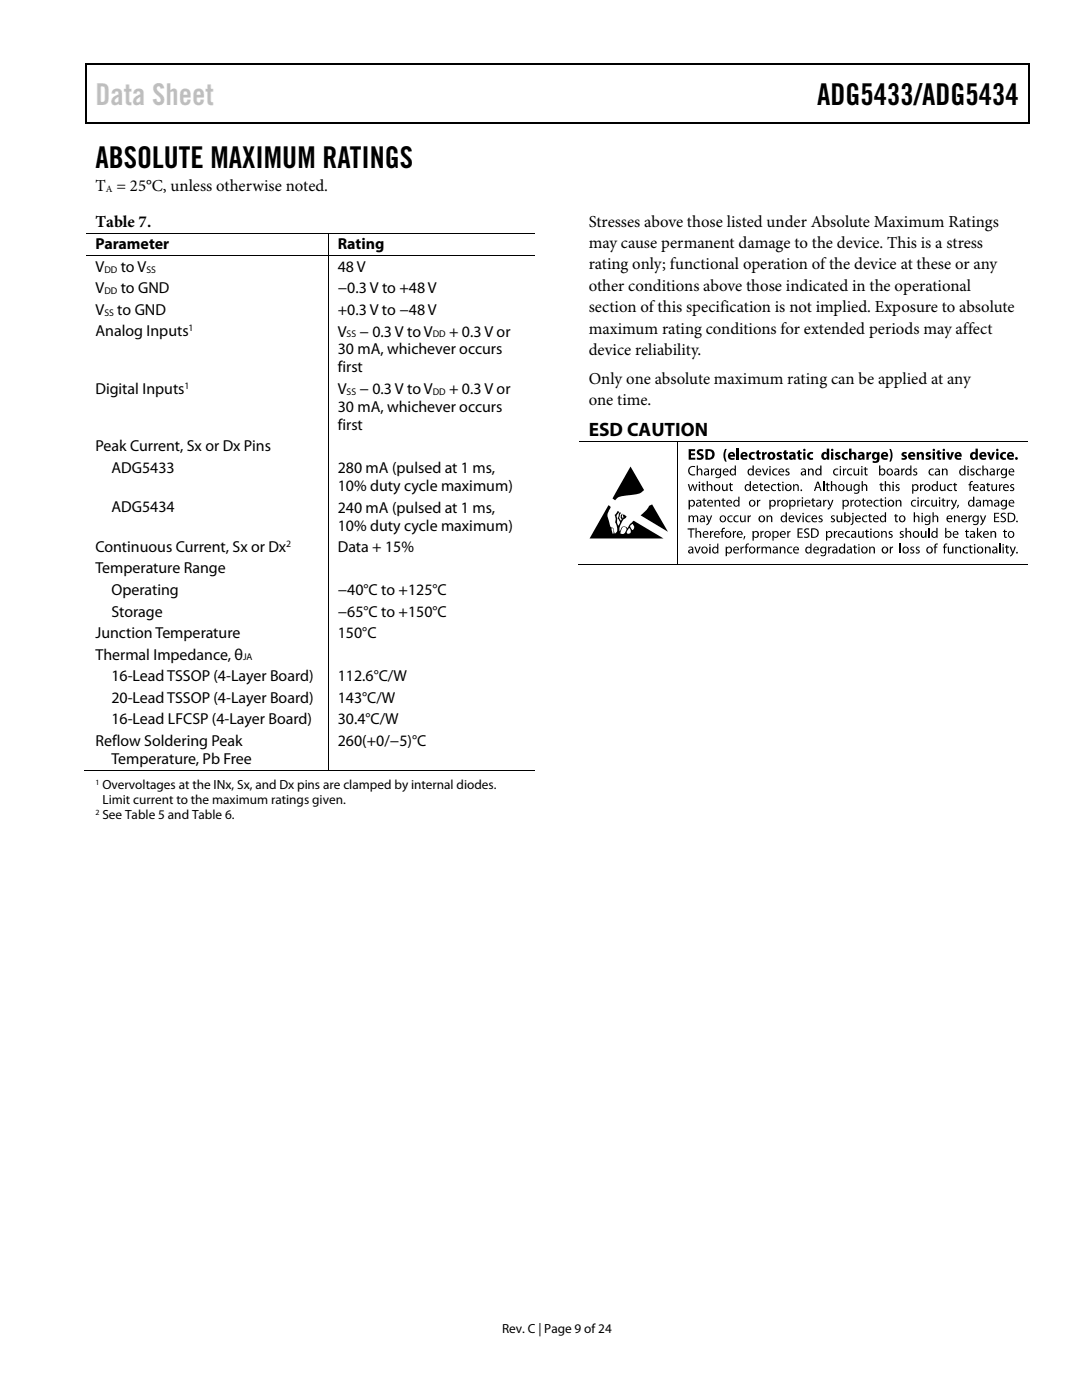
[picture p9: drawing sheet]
<svg xmlns="http://www.w3.org/2000/svg" width="216mm" height="279mm" viewBox="0 0 216 279" stroke-linecap="round" stroke-linejoin="round" font-family="sans-serif">
<defs><g id="words">
<text font-size="6" fill="#c0c0c0" x="19" y="21">Data Sheet</text>
<g font-size="6">
<text x="163" y="21">ADG5433/ADG5434</text>
<text x="19" y="33.6">ABSOLUTE MAXIMUM RATINGS</text>
</g>
<text font-size="3.9" x="117.5" y="87">ESD CAUTION</text>
<g font-size="3.3">
<text x="19" y="38.1">T = 25°C, unless otherwise noted.</text>
<text x="19" y="45.2">Table 7.</text>
<text x="117.5" y="45.2">Stresses above those listed under Absolute Maximum Ratings</text>
<text x="117.5" y="49.5">may cause permanent damage to the device. This is a stress</text>
<text x="117.5" y="53.8">rating only; functional operation of the device at these or any</text>
<text x="117.5" y="58.1">other conditions above those indicated in the operational</text>
<text x="117.5" y="62.3">section of this specification is not implied. Exposure to absolute</text>
<text x="117.5" y="66.6">maximum rating conditions for extended periods may affect</text>
<text x="117.5" y="70.9">device reliability.</text>
<text x="117.5" y="76.6">Only one absolute maximum rating can be applied at any</text>
<text x="117.5" y="80.8">one time.</text>
</g>
<g font-size="3.2">
<text x="19" y="49.8">Parameter</text>
<text x="67.4" y="49.8">Rating</text>
<text x="19" y="54.3">V</text>
<text x="19" y="58.5">V</text>
<text x="24.1" y="54.3">to V</text>
<text x="24.1" y="58.5">to GND</text>
<text x="67.4" y="54.3">48 V</text>
<text x="67.4" y="58.5">−0.3 V to +48 V</text>
<text x="19" y="62.8">V</text>
<text x="23.4" y="62.8">to GND</text>
<text x="67.4" y="62.8">+0.3 V to −48 V</text>
<text x="19" y="67.1">Analog Inputs</text>
<text x="67.4" y="70.7">30 mA, whichever occurs</text>
<text x="67.4" y="67.2">V</text>
<text x="71.8" y="67.2">− 0.3 V to V</text>
<text x="89.6" y="67.2">+ 0.3 V or</text>
<text x="67.4" y="74.3">first</text>
<text x="19" y="78.6">Digital Inputs</text>
<text x="67.4" y="78.6">V</text>
<text x="67.4" y="82.2">30 mA, whichever occurs</text>
<text x="71.8" y="78.6">− 0.3 V to V</text>
<text x="89.6" y="78.6">+ 0.3 V or</text>
<text x="67.4" y="85.8">first</text>
<text x="19" y="90.1">Peak Current, Sx or Dx Pins</text>
<text x="22.2" y="94.4">ADG5433</text>
<text x="67.4" y="94.4">280 mA (pulsed at 1 ms,</text>
<text x="67.4" y="98">10% duty cycle maximum)</text>
<text x="22.2" y="102.3">ADG5434</text>
<text x="67.4" y="102.3">240 mA (pulsed at 1 ms,</text>
<text x="67.4" y="105.9">10% duty cycle maximum)</text>
<text x="19" y="110.2">Continuous Current, Sx or Dx</text>
<text x="67.4" y="110.2">Data + 15%</text>
<text x="19" y="114.4">Temperature Range</text>
<text x="22.2" y="118.7">Operating</text>
<text x="67.4" y="118.7">−40°C to +125°C</text>
<text x="22.2" y="123">Storage</text>
<text x="67.4" y="123">−65°C to +150°C</text>
<text x="19" y="127.3">Junction Temperature</text>
<text x="19" y="131.6">Thermal Impedance, θ</text>
<text x="67.4" y="127.3">150°C</text>
<text x="22.2" y="135.9">16-Lead TSSOP (4-Layer Board)</text>
<text x="67.4" y="135.9">112.6°C/W</text>
<text x="22.2" y="140.2">20-Lead TSSOP (4-Layer Board)</text>
<text x="67.4" y="140.2">143°C/W</text>
<text x="19" y="148.8">Reflow Soldering Peak</text>
<text x="22.2" y="144.5">16-Lead LFCSP (4-Layer Board)</text>
<text x="67.4" y="148.8">260(+0/−5)°C</text>
<text x="67.4" y="144.5">30.4°C/W</text>
<text x="22.2" y="152.4">Temperature, Pb Free</text>
</g>
<g font-size="2.6">
<text x="20.4" y="157.5">Overvoltages at the INx, Sx, and Dx pins are clamped by internal diodes.</text>
<text x="20.4" y="160.5">Limit current to the maximum ratings given.</text>
<text x="20.4" y="163.5">See Table 5 and Table 6.</text>
<text x="100.2" y="266">Rev. C | Page 9 of 24</text>
</g>
<g font-size="1.9">
<text x="21.1" y="38.3">A</text>
<text x="20.8" y="54.4">DD</text>
<text x="20.8" y="58.7">DD</text>
<text x="29.2" y="54.4">SS</text>
<text x="20.8" y="63">SS</text>
<text x="37.6" y="66.1">1</text>
<text x="69.2" y="67.3">SS</text>
<text x="86.4" y="67.3">DD</text>
<text x="36.8" y="77.6">1</text>
<text x="69.2" y="78.8">SS</text>
<text x="86.4" y="78.8">DD</text>
<text x="57.1" y="109.1">2</text>
<text x="48.5" y="131.8">JA</text>
</g>
<g font-size="1.6">
<text x="19" y="156.6">1</text>
<text x="19" y="162.6">2</text>
</g>
</g></defs>
<g fill="#000">
<path d="M17 12.7h.3v1h-.3zM205.2 12.7h.3v1h-.3zM205.2 12.7h.3v.3h-.3zM82.4 24.4h.3v.3h-.3zM205.2 24.4h.3v.3h-.3zM125.8 93.1l2.7 4.7-.2 .2a3.7 3.7 0 0 1-2.7 .8l-.7 .1a2.22 2.22 0 0 0-2.2 .9l-.5-.3zM137.2 96.6h.3l.3 1.2 .3-1.2h.2l.4 1.2 .3-1.2h.2l-.4 1.4h-.2l-.4-1.1-.3 1.1h-.2zM137.4 89.6h1.3v.4h-.8v.5h.8v.3h-.8v.6h.8v.3h-1.3zM137.6 93.2l.7-.2 .4 .1v.2a.76 .76 0 0 0-1.1 .7 .76 .76 0 0 0 1.1 .6v.2a.99 .99 0 0 1-1.2-.3 .99 .99 0 0 1 .1-1.3zM139 92.9h.3v.8l.2-.2h.4a1.56 1.56 0 0 1 .2 1.4h-.2v-1l-.3-.2-.3 .3v.9h-.3zM139.2 89.8l.6-.2 .5 .1-.1 .4h-.7l.2 .3a.72 .72 0 0 1 .7 .9 .72 .72 0 0 1-1.1 .5l-.3-.1 .1-.4 .7 .1 .2-.2-.2-.2a.7 .7 0 0 1-.7-.4 .7 .7 0 0 1 .1-.8zM140.1 96.4l.3-.1v.3h.3v.2h-.3v.9l.3 .1v.2h-.4l-.1-.2-.1-1h-.2v-.2h.2z"/>
<path d="M140.4 99.5l.2-.1v.4h.3v.1h-.3v1h.3l-.1 .2h-.2l-.2-.2v-1h-.3v-.1h.3zM141 96h.2v.9l.3-.3 .4 .1a1.45 1.45 0 0 1 .3 1.3h-.3v-1l-.3-.2-.4 .3v.9h-.2zM141.9 93.5h.2v.3l.2-.3h.2v.2l-.2 .1-.2 .2v.9h-.2zM144.2 99.5l.2-.1v.4h.3v.1h-.3v1h.3v.2h-.3l-.2-.2v-1h-.2v-.1h.2zM144.7 89.6h.3a2.66 2.66 0 0 0 0 2.5h-.3a2.32 2.32 0 0 1 0-2.5zM144.1 96.6h.2v1l.3 .2 .3-.2v-1h.3v1.4h-.3v-.2v.1a.46 .46 0 0 1-.8-.1zM145.6 96.4l.3-.1v.3h.3v.2h-.3v.7v.3h.3v.2h-.4l-.2-.2v-1h-.2zM147 89.5h.4v2.2h-.4zM149.6 90.4l.3-.1 .5-.1 .2 .1-.1 .3a.45 .45 0 0 0-.6 .4 .45 .45 0 0 0 .7 .4v.3a.82 .82 0 0 1-1-.2 .82 .82 0 0 1 0-1.1zM151 90l.4-.2v.4h.4v.4h-.4l.1 .7 .3 .1v.3a.51 .51 0 0 1-.6 0 .51 .51 0 0 1-.2-.5v-.6h-.2v-.4h.2zM151.7 96.4l.2-.1v.3h.4v.2h-.4l.1 .9 .2 .1v.2h-.3l-.2-.2v-1h-.2v-.2h.2zM152 90.2h.4l.1 .3 .2-.3h.3v.4l-.3 .1-.2 .2v.8h-.4z"/>
<path d="M152 93.5h.3l.4 1.1 .3-1.1h.3l-.5 1.4h-.3zM154 96.8l.5-.2 .4 .1-.1 .2a.51 .51 0 0 0-.7 .4 .51 .51 0 0 0 .7 .5l.1 .1a.71 .71 0 0 1-1-.1 .71 .71 0 0 1 .1-1zM155 90.4l.6-.2 .4 .1-.1 .3h-.4v.1a.54 .54 0 0 1 .6 .6 .54 .54 0 0 1-.7 .5l-.5-.1 .1-.4 .6 .1v-.2h-.2a.48 .48 0 0 1-.4-.8zM154.3 93.7l.5-.2 .3 .1v.1a.51 .51 0 0 0-.8 .5 .51 .51 0 0 0 .8 .4v.2a.71 .71 0 0 1-.9-.2 .71 .71 0 0 1 .1-.9zM155.2 96.4l.3-.1v.3h.3v.2h-.3v.9l.3 .1v.2h-.4l-.1-.2-.1-1h-.2v-.2h.2zM156.8 93.7l.4-.2 .3 .1v.1a.28 .28 0 0 0-.5 .2v.1a.47 .47 0 0 1 .6 .5 .47 .47 0 0 1-.7 .4l-.2-.1v-.2l.4 .1 .2-.2-.2-.2a.4 .4 0 0 1-.3-.6zM156.4 90l.5-.2v.4h.3v.4h-.3v.7l.3 .1v.3a.51 .51 0 0 1-.5 0 .51 .51 0 0 1-.3-.5v-.6h-.2v-.4h.2zM158.2 96.6h.3v.3l.1-.1a.46 .46 0 0 1 .7 0l.1 1.2h-.2l-.1-1-.3-.2-.3 .3v.9h-.2zM159.2 90l.4-.2v.4h.4v.4h-.4l.1 .7 .3 .1v.3a.48 .48 0 0 1-.6 0 .48 .48 0 0 1-.2-.5v-.6h-.2v-.4h.2zM159.8 97.7h.2v.3h-.2zM161.2 93.5h.2v.2l.1-.1a.5 .5 0 0 1 .8 .1l.1 1.2h-.3v-1l-.3-.2-.3 .3v.9h-.3zM161.2 90.4l.9-.2 .2 .1-.1 .3a.45 .45 0 0 0-.7 .4 .45 .45 0 0 0 .7 .4l.1 .3a.82 .82 0 0 1-1.1-.2 .82 .82 0 0 1 0-1.1z"/>
<path d="M162.1 99.5l.2-.1v.4h.4v.1h-.4l.1 1h.2v.2h-.3l-.2-.2v-1h-.2v-.1h.2zM164.2 96h.3v2h-.3zM165 96.4l.2-.1v.3h.3v.2h-.3v.9l.3 .1v.2h-.4l-.1-.2v-1h-.3v-.2h.3zM165.1 99.8h.2l.4 1 .4-1h.2l-.2 .5a2.1 2.1 0 0 1-.9 1.4l-.1-.2a.44 .44 0 0 0 .5-.5zM165.8 96h.3v.9l.2-.3 .4 .1a1.51 1.51 0 0 1 .2 1.3h-.2v-1l-.3-.2-.3 .3v.9h-.3zM166.7 90.4l.5-.2 .5 .1-.1 .3h-.5v.1a.56 .56 0 0 1 .6 .7 .56 .56 0 0 1-.8 .4l-.3-.1 .1-.4 .5 .1v-.2h-.2a.48 .48 0 0 1-.3-.8zM166.4 93.7l.5-.2 .4 .1-.1 .1a.51 .51 0 0 0-.7 .5 .51 .51 0 0 0 .7 .4l.1 .2a.71 .71 0 0 1-1-.2 .71 .71 0 0 1 .1-.9zM168.2 93.5h.2v.3l.5-.3v.2l-.3 .1-.2 .2v.9h-.2zM168.2 90.4l.8-.2 .2 .1-.1 .3a.45 .45 0 0 0-.7 .4 .45 .45 0 0 0 .7 .4l.1 .3a.81 .81 0 0 1-1.1-.2 .81 .81 0 0 1 .1-1.1zM169.4 89.5h.5v.9a.55 .55 0 0 1 .7-.2 .55 .55 0 0 1 .3 .6v.9h-.5v-1l-.2-.1-.3 .2v.9h-.5zM168.8 96.6h.3v1a.32 .32 0 0 0 .4 .2 .32 .32 0 0 0 .2-.3v-.9h.3v1.4h-.2v-.2l-.1 .1a.47 .47 0 0 1-.8-.1zM169.2 93.7l.5-.2 .4 .1-.1 .1a.51 .51 0 0 0-.8 .5 .51 .51 0 0 0 .8 .4v.2a.71 .71 0 0 1-.9-.2 .71 .71 0 0 1 .1-.9z"/>
<path d="M170.3 93.5h.2l.1 1 .3 .2 .3-.3v-.9h.2l.1 1.4h-.3v-.3l-.1 .2a.46 .46 0 0 1-.7-.1zM171.9 96h.3v.9l.3-.3 .3 .1a1.47 1.47 0 0 1 .3 1.3h-.3v-1l-.3-.2-.3 .3v.9h-.3zM172.1 99.5l.3-.1v.4h.3v.1h-.3v1h.3v.2h-.4l-.1-.2-.1-1h-.2v-.1h.2zM172.6 93.3l.2-.1v.3h.3v.2h-.3v.9l.3 .1v.2h-.2a.36 .36 0 0 1-.3-.5v-.7h-.3v-.2h.3zM172.9 90.2h.4v.3l.3-.3h.2v.4l-.3 .1-.1 .2v.8h-.5zM175.7 96.4l.2-.1v.3h.4v.2h-.4v.9l.4 .1v.2h-.4l-.2-.2v-1h-.2zM175.7 99.5l.2-.1v.4h.4v.1h-.4l.1 1h.3l-.1 .2h-.3l-.2-.2v-1h-.2v-.1h.2zM176.6 96h.2v.9l.3-.3 .3 .1a1.51 1.51 0 0 1 .3 1.3h-.2l-.1-1-.3-.2-.3 .3v.9h-.2zM177.4 89.6h.3a2.32 2.32 0 0 1 .1 2.5h-.4a2.82 2.82 0 0 0 0-2.5zM178.7 96.8l.4-.2 .4 .1-.1 .2h-.4v.2l.2 .1a.41 .41 0 0 1 .3 .3 .41 .41 0 0 1-.2 .5h-.5l-.2-.1 .1-.2a.36 .36 0 0 0 .6-.1l-.3-.2a.39 .39 0 0 1-.3-.6zM179.8 93.5h.2v.3l.3-.3h.2v.2l-.2 .1-.2 .2v.9h-.3zM180 90.3l.5-.1 .4 .1-.1 .3h-.4v.1a.54 .54 0 0 1 .6 .6 .54 .54 0 0 1-.7 .5l-.4-.1v-.4l.4 .1 .3-.1-.5-.3a.43 .43 0 0 1-.1-.7z"/>
<path d="M182.3 93.7l.4-.2 .3 .1-.1 .1h-.4v.3l.2 .1a.41 .41 0 0 1 .3 .3 .41 .41 0 0 1-.2 .5l-.6-.1v-.2l.4 .1 .2-.2-.6-.5zM182.9 90.2h.4v.2l.1-.1a.56 .56 0 0 1 .7 0 .56 .56 0 0 1 .3 .5v.9h-.5v-1l-.2-.1-.3 .2v.9h-.5zM183.6 96.6h.2v.3l.4-.3v.3h-.2l-.2 .3v.8h-.2zM184.8 90.4l.5-.2 .4 .1v.3h-.5v.1a.54 .54 0 0 1 .6 .6 .54 .54 0 0 1-.7 .5l-.4-.1 .1-.4 .3 .1 .3-.1-.7-.4zM185.5 93.7l.5-.2 .3 .1v.1a.51 .51 0 0 0-.8 .5 .51 .51 0 0 0 .8 .4v.2a.71 .71 0 0 1-.9-.2 .71 .71 0 0 1 .1-.9zM187 90l.5-.2v.4h.3v.4h-.3v.7l.3 .1v.3a.48 .48 0 0 1-.6 0 .48 .48 0 0 1-.2-.5v-.6h-.2v-.4h.2zM187.9 93.5h.3v.2l.1-.1a.48 .48 0 0 1 .7 .1l.1 1.2h-.3v-1l-.3-.2-.3 .3v.9h-.2zM188.1 99.5l.2-.1v.4h.3v.1h-.3v1h.3v.2h-.3l-.2-.2v-1h-.2v-.1h.2zM187.5 96.6h.3v1l.3 .2 .3-.3v-.9h.3v1.4h-.3v-.2l-.1 .1a.47 .47 0 0 1-.7-.1zM188.8 90.2h.5l.3 1.1 .3-1.1h.5l-.6 1.5h-.5zM189.7 99.8h.3l.4 1 .3-1h.3l-.2 .5a2.1 2.1 0 0 1-1 1.4v-.2a.44 .44 0 0 0 .4-.5zM189.2 96.8l.5-.2 .3 .1-.1 .2a.51 .51 0 0 0-.7 .4 .51 .51 0 0 0 .8 .5v.1a.71 .71 0 0 1-.9-.1 .71 .71 0 0 1 .1-1z"/>
<path d="M190.4 96.4l.2-.1v.3h.4v.2h-.4l.1 .9 .2 .1 .1 .2h-.4l-.2-.2v-1h-.2v-.2h.2zM193.6 96.1l.5-.1v.2h-.3l-.1 .2v.2h.3v.2h-.3v1.2h-.2v-1.2h-.2v-.2h.2zM193.7 93.7l.4-.2 .3 .1v.1h-.5v.3l.2 .1a.4 .4 0 0 1 .4 .3 .4 .4 0 0 1-.3 .5l-.6-.1 .1-.2h.5v-.2l-.2-.1a.4 .4 0 0 1-.3-.6zM194.9 93.7l.5-.2 .3 .1v.1a.51 .51 0 0 0-.8 .5 .51 .51 0 0 0 .8 .4v.2a.71 .71 0 0 1-.9-.1 .71 .71 0 0 1 .1-1zM196 92.9h.3v.8a.5 .5 0 0 1 .8 0l.1 1.2h-.3v-1l-.3-.2-.3 .3v.9h-.3zM197 96.4l.2-.1v.3h.4v.2h-.4v.9l.3 .1-.1 .2h-.2l-.2-.2v-1h-.2v-.2h.2zM197 90.2h.5l.3 1.1 .3-1.1h.4l-.5 1.5h-.5zM198.9 93.5h.2v.3l.4-.3v.2l-.4 .3v.9h-.2zM197.8 96.6h.3v1a.33 .33 0 0 0 .4 .2 .33 .33 0 0 0 .2-.3v-.9h.2l.1 1.4h-.2l-.1-.2-.1 .1a.47 .47 0 0 1-.7-.1zM199.3 96.6h.2l.1 .3 .4-.3v.3h-.2l-.2 .3v.8h-.3zM199.7 90.4l.9-.2 .1 .1v.3a.44 .44 0 0 0-.7 .4 .44 .44 0 0 0 .7 .4v.3a.81 .81 0 0 1-1-.2 .81 .81 0 0 1 0-1.1zM201.6 96.8l.4-.2 .4 .1-.1 .2h-.5v.2a.48 .48 0 0 1 .6 .6 .48 .48 0 0 1-.7 .3l-.2-.1 .1-.2a.38 .38 0 0 0 .6-.1l-.6-.4z"/>
<path d="M129.5 101l.6-.4 3.2 5.5-5.5-3.3 1.2-1zM137.4 102.9h.2v.2a.46 .46 0 0 1 .8 0l.5-.3 .3 .3 .1 1.1h-.2v-1l-.3-.2-.3 .3v.9h-.3v-1l-.2-.2-.3 .3-.1 .9h-.2zM137.2 105.5h1.4v.2h-.6v1.6h-.2v-1.6h-.6zM138.8 105.3h.2v.9a.5 .5 0 0 1 .8 0l.1 1.1h-.2l-.1-.9-.3-.2-.3 .3v.8h-.2zM138.6 109.1h.2l.4 1.1 .4-1.1h.2l-.5 1.3h-.2zM140.8 102.9h.3l.4 1 .4-1h.2l-.2 .5a2.25 2.25 0 0 1-.9 1.4l-.1-.2 .5-.4zM141.7 106h.2v.3l.4-.3v.2h-.2l-.2 .3v.8h-.2zM142.6 99.8h.2v.2l.1-.1a.49 .49 0 0 1 .7 0l.1 1.2h-.2l-.1-1-.2-.2-.4 .4v.8h-.2zM144.1 105.5l.6-.1-.1 .2h-.3l-.1 .1v.3h.3v.2h-.3v1.1h-.2v-1.1h-.2v-.2h.2zM145.3 103l.5-.2 .4 .1-.1 .2a.51 .51 0 0 0-.7 .5 .51 .51 0 0 0 .7 .4l.1 .2a.7 .7 0 0 1-1-.2 .7 .7 0 0 1 .1-1zM146.2 106h.2l.1 .3 .4-.3v.2h-.2l-.2 .3v.8h-.3zM146.5 103l.5-.2 .4 .1-.1 .2a.51 .51 0 0 0-.7 .4 .51 .51 0 0 0 .7 .5l.1 .2a.71 .71 0 0 1-.9-.2 .71 .71 0 0 1 0-1z"/>
<path d="M147.7 109.1h.3v.3l.4-.3v.2h-.2l-.2 .3v.8h-.2zM148.5 107h.2l-.2 .7h-.2zM148.9 108.6l.6-.1-.1 .2-.2-.1-.2 .2v.3h.3v.2h-.3v1.1h-.2v-1.1h-.2v-.2h.2zM147.7 102.9h.2v.9l.3 .2 .3-.2v-.9h.3v1.3h-.2v-.2l-.1 .1a.48 .48 0 0 1-.8-.1zM149.2 102.9h.2v.2l.4-.3v.3h-.2l-.2 .3v.8h-.2zM151 109.1h.2l.1 .3 .4-.3v.2h-.2l-.2 .3v.8h-.3zM151 99.8h.2l.1 .2 .4-.3v.3h-.2l-.2 .3v.8h-.3zM151.7 106h.2l.1 .3 .4-.3v.2h-.2l-.2 .3v.8h-.3zM151.9 109.1h.2l.1 .2 .2-.2h.4l.2 .2 .3-.2h.3l.3 .6v.7h-.3v-.9l-.3-.2-.3 .2v.9h-.2v-.9l-.3-.2-.3 .3v.8h-.2zM153 102.9h.2v.2l.1-.1a.51 .51 0 0 1 .7 .1l.1 1.1h-.2l-.1-1-.3-.2-.3 .3v.9h-.2zM155.1 99.8h.2v.2l.2-.2 .3-.1v.3h-.3l-.2 .3v.8h-.2zM155.6 109.1h.2v.2l.1-.1a.47 .47 0 0 1 .7 .1l.1 1.1h-.2v-.9l-.3-.2-.3 .2-.1 .9h-.2z"/>
<path d="M157.1 106h.2v.3l.4-.3v.2h-.2l-.2 .3v.8h-.2zM157.2 109.3l.5-.2h.4l-.1 .2a.51 .51 0 0 0-.7 .5 .51 .51 0 0 0 .7 .4l.1 .2a.71 .71 0 0 1-1-.2 .71 .71 0 0 1 .1-.9zM158.6 102.9h.3l.4 1.1 .3-1.1h.3l-.5 1.3h-.2zM159.1 99.8h.2v.2l.4-.3v.3h-.2l-.2 .3v.8h-.2zM159.1 105.5h1v.2h-.7v.6h.7v.1h-.7v.7h.8v.2h-1.1zM160.5 105.7l.5-.3 .5 .1-.1 .2h-.6a.27 .27 0 0 0-.1 .2 .27 .27 0 0 0 .1 .3 .6 .6 0 0 1 .7 .4 .6 .6 0 0 1-.3 .7h-.7l-.1-.1 .1-.2a.41 .41 0 0 0 .5 .2 .41 .41 0 0 0 .1-.6l-.2-.1a.56 .56 0 0 1-.4-.8zM160.9 103l.5-.2 .3 .1v.2a.51 .51 0 0 0-.8 .4 .51 .51 0 0 0 .8 .5v.2a.71 .71 0 0 1-.9-.2 .71 .71 0 0 1 .1-1zM163.4 103l.4-.2 .3 .1v.2h-.5v.2a.47 .47 0 0 1 .6 .6 .47 .47 0 0 1-.7 .3l-.2-.1 .1-.1 .3 .1 .2-.2-.2-.3a.41 .41 0 0 1-.3-.6zM164.3 99.8h.2v.2l.4-.3v.3h-.2l-.2 .3v.8h-.2zM165.2 109.1h.3v.3l.4-.3v.2h-.2l-.2 .4v.7h-.3zM165.9 103l.3-.2 .4 .1-.1 .2h-.4v.2l.2 .1a.41 .41 0 0 1 .3 .4 .41 .41 0 0 1-.2 .4l-.6-.1v-.1h.5v-.3l-.2-.1a.41 .41 0 0 1-.2-.6zM166.4 106h.2v.3l.4-.3v.2h-.2l-.2 .3v.8h-.2z"/>
<path d="M166.9 102.9h.3v.9l.3 .2 .3-.2v-.9h.3v1.3h-.2v-.2l-.2 .1a.48 .48 0 0 1-.7-.1zM168.8 106.2l.5-.2h.3l-.1 .2a.51 .51 0 0 0-.7 .5 .51 .51 0 0 0 .8 .4v.2a.71 .71 0 0 1-.9-.2 .71 .71 0 0 1 .1-.9zM169.7 99.8h.2v.2l.4-.3v.3h-.2l-.2 .3v.8h-.2zM170.4 108.9l.2-.1v.3h.4v.2h-.4l.1 .9 .3 .1-.1 .2h-.3l-.2-.3v-.9h-.2v-.2h.2zM171.2 106h.2l.1 1a.33 .33 0 0 0 .4 .1 .33 .33 0 0 0 .2-.3v-.8h.2l.1 1.3h-.3v-.2l-.1 .1a.48 .48 0 0 1-.7-.1zM172.2 103l.5-.2 .4 .1-.1 .2a.51 .51 0 0 0-.8 .5 .51 .51 0 0 0 .8 .4l.1 .2a.71 .71 0 0 1-1-.2 .71 .71 0 0 1 .1-1zM172.8 105.7h.3v.3h.3v.2h-.3v.9h.3v.2h-.4l-.2-.2v-.9h-.2zM173.4 109.1h.2l.1 .2v-.1a.5 .5 0 0 1 .8 .1l.1 1.1h-.3l-.1-1.1a.35 .35 0 0 0-.5 .3v.8h-.3zM173.4 102.6h.3v.3h.3v.2h-.3v.9h.3v.2h-.4l-.2-.2v-.9h-.2v-.2h.2zM174.5 99.9l.5-.2 .3 .1v.2a.51 .51 0 0 0-.8 .4 .51 .51 0 0 0 .8 .5v.1a.7 .7 0 0 1-.9-.1 .7 .7 0 0 1 .1-1zM175.8 106h.2v.2l.1-.1a.47 .47 0 0 1 .8 .1l.1 1.1h-.3v-.9l-.3-.2-.3 .3v.8h-.3zM177.4 106.1l.4-.1h.3l-.1 .2h-.4v.3a.47 .47 0 0 1 .5 .5 .47 .47 0 0 1-.7 .3h-.1v-.2l.4 .1 .2-.2-.2-.3a.4 .4 0 0 1-.3-.6z"/>
<path d="M177.5 109.1h.3v.3l.4-.3v.2h-.2l-.2 .3v.8h-.3zM178.7 99.8h.2v.2l.1-.1a.51 .51 0 0 1 .8 0l.1 1.2h-.3v-1l-.3-.2-.3 .3v.9h-.3zM178.6 102.6h.3v.3h.3v.2h-.3v.9h.3l-.1 .2h-.3l-.2-.2v-.9h-.2v-.2h.2zM179.5 108.5h.2v1.9h-.2zM179.6 106.1l.4-.1h.3v.2h-.5v.3a.47 .47 0 0 1 .6 .5 .47 .47 0 0 1-.7 .3h-.2l.1-.2 .3 .1 .2-.2-.2-.3a.4 .4 0 0 1-.3-.6zM180.7 105.3h.2v.9l.3-.2h.4a1.51 1.51 0 0 1 .2 1.3h-.2v-.9l-.3-.2-.4 .2v.9h-.2zM181.7 109.3l.4-.2 .3 .1v.1a.28 .28 0 0 0-.5 .2v.1a.47 .47 0 0 1 .6 .5 .47 .47 0 0 1-.7 .4l-.2-.1 .1-.2 .3 .1 .2-.2-.2-.2a.4 .4 0 0 1-.3-.6zM182.3 102.2h.3v.9a.5 .5 0 0 1 .8 0l.1 1.1h-.3v-1l-.3-.2-.3 .3v.9h-.3zM182.8 109.3l.4-.2 .3 .1-.1 .1h-.4v.3l.2 .1a.41 .41 0 0 1 .3 .3 .41 .41 0 0 1-.2 .4h-.6l.1-.2h.5v-.2l-.2-.1a.4 .4 0 0 1-.3-.6zM181.9 99.9l.6-.2 .3 .1v.2a.51 .51 0 0 0-.8 .4 .51 .51 0 0 0 .8 .5v.1a.7 .7 0 0 1-.9-.1 .7 .7 0 0 1 0-1zM183.7 99.8h.2l.1 .2 .4-.3v.3h-.3l-.1 .3v.8h-.3zM183.7 106h.3v1l.3 .1 .3-.2v-.9h.3v1.3h-.3v-.2l-.1 .1a.46 .46 0 0 1-.7-.1z"/>
<path d="M185.3 105.3h.2v2h-.2zM184.7 99.9l.5-.2 .3 .1v.2a.5 .5 0 0 0-.7 .4 .5 .5 0 0 0 .7 .5v.1a.7 .7 0 0 1-.9-.1 .7 .7 0 0 1 .1-1zM186.1 102.2h.2v.9l.3-.2h.3a1.4 1.4 0 0 1 .3 1.3h-.2l-.1-1-.3-.2-.3 .3v.9h-.2zM186.6 108.6l.6-.1-.1 .2h-.3l-.1 .1v.3h.3v.2h-.3v1.1h-.2v-1.1h-.2v-.2h.2zM185.8 99.8h.3v.9l.3 .2 .3-.2v-.9h.3v1.3h-.2l-.1-.2-.1 .1a.45 .45 0 0 1-.7-.1zM188.5 108.6l.5-.1v.2h-.3l-.1 .1v.3h.3v.2h-.3v1.1h-.3v-1.1h-.1v-.2h.1zM188.9 99.8h.2v.2l.5-.3v.3h-.2l-.2 .3v.8h-.3zM189.1 109.1h.3v1l.3 .2 .3-.3v-.9h.2v1.3h-.2v-.2l-.1 .1a.43 .43 0 0 1-.7-.1zM190.3 102.9h.2l.1 .2 .1-.1a.51 .51 0 0 1 .7 .1l.1 1.1h-.3v-1l-.3-.2-.3 .3v.9h-.2zM190.6 109.1h.2l.1 .2 .1-.1a.49 .49 0 0 1 .7 .1l.1 1.1h-.3v-.9a.33 .33 0 0 0-.4-.2 .33 .33 0 0 0-.2 .3v.8h-.3zM191.1 100.8h.3l-.3 .6h-.2zM192.7 105.7h.3v.3h.3v.2h-.3v.9h.3v.2h-.4l-.1-.2-.1-.9h-.1z"/>
<path d="M192.3 109.3l.5-.2h.3v.2a.51 .51 0 0 0-.8 .5 .51 .51 0 0 0 .8 .4v.2a.72 .72 0 0 1-.9-.2 .72 .72 0 0 1 .1-.9zM193.3 102.9h.2v.2l.4-.3v.3h-.2l-.2 .3v.8h-.2zM193.5 108.9l.2-.1v.3h.4v.2h-.4l.1 .9 .3 .1v.1l-.4 .1-.2-.3v-.9h-.2v-.2h.2zM194.9 105.3h.3v1.3l.5-.6h.3l-.5 .6 .6 .7h-.3l-.5-.6-.1 .6h-.3zM195.5 102.9h.3l.4 1 .3-1h.3l-.2 .5a2.26 2.26 0 0 1-.9 1.4l-.1-.2 .4-.4zM196.1 99.8h.2v.2a.46 .46 0 0 1 .5-.3 .46 .46 0 0 1 .4 .3l.4-.3 .4 .3 .1 1.1h-.3v-1l-.3-.2-.3 .3v.9h-.2l-.1-1-.2-.2-.3 .3v.9h-.3zM196.5 109.1h.2v.2l.1-.1a.49 .49 0 0 1 .8 .1l.1 1.1h-.3v-.9l-.3-.2-.3 .2v.9h-.3zM197.6 106h.2v.2l.1-.1a.5 .5 0 0 1 .8 .1l.1 1.1h-.3v-.9l-.3-.2-.3 .3v.8h-.3zM198.4 102.3h1v.2h-.8v.6h.7v.2h-.7v.7h.8v.2h-1zM199.4 108.5h.2v1.9h-.2zM199.7 102.6a.77 .77 0 0 1 1-.2l-.1 .2-.3-.1-.3 .2 .1 .4a.64 .64 0 0 1 .6 .8 .64 .64 0 0 1-1.1 .2l.1-.2a.41 .41 0 0 0 .6 .1 .41 .41 0 0 0 .1-.5l-.2-.1a.53 .53 0 0 1-.5-.8zM200.3 105.7h.3v.3h.3v.2h-.3v.9h.3l-.1 .2h-.3l-.1-.2-.1-.9h-.2v-.2h.2z"/>
<path d="M200.7 108.9l.3-.1v.3h.3v.2h-.3v.9l.3 .1v.1l-.3 .1-.2-.3-.1-.9h-.2v-.2h.2zM201.4 109.1h.3l.4 1.1 .4-1.1h.2l-.2 .6a2.06 2.06 0 0 1-.9 1.4l-.1-.3a.46 .46 0 0 0 .5-.5zM202.8 104h.3v.2h-.3zM202.8 110.2h.3v.2h-.3z"/>
<path d="M139.4 96.2h.3v.2h-.3zM139.4 96.6h.3v1.4h-.3z"/>
<path d="M140.8 89.7a1.48 1.48 0 0 1 1.8 .6 1.23 1.23 0 0 1-.4 1.2 1.23 1.23 0 0 1-1.3 .3l-.1-.1zM141.2 90v1.4a.71 .71 0 0 0 .9-.7 .71 .71 0 0 0-.9-.7z"/>
<path d="M140.5 93.6l.2-.1a.57 .57 0 0 1 .8 .5v.9h-.2v-.2l-.1 .1a.43 .43 0 0 1-.5 .1 .43 .43 0 0 1-.3-.4 .63 .63 0 0 1 .8-.5v-.1a.41 .41 0 0 0-.6-.1zM140.8 94.3v.3l.3 .1 .1-.2v-.3z"/>
<path d="M142.4 97.3a.7 .7 0 0 1 1.4 0 .7 .7 0 0 1-1.4 0zM142.9 96.9a.5 .5 0 0 0-.2 .6 .5 .5 0 0 0 .6 .3 .57 .57 0 0 0-.2-1z"/>
<path d="M142.9 93.7l.4-.2 .4 .2v-.2h.2v.4a1.33 1.33 0 0 1-.3 1.5l-.8-.1 .1-.2 .1 .1a.47 .47 0 0 0 .5-.1 .47 .47 0 0 0 .2-.5 .6 .6 0 0 1-.9 .1 .6 .6 0 0 1-.1-.8zM143.1 93.7a.49 .49 0 0 0-.2 .6 .49 .49 0 0 0 .5 .3 .49 .49 0 0 0 .3-.5 .49 .49 0 0 0-.6-.4z"/>
<path d="M144.4 93.7a.57 .57 0 0 1 .7-.1 .57 .57 0 0 1 .3 .6h-1a.51 .51 0 0 0 .3 .5 .51 .51 0 0 0 .6-.1v.2a.72 .72 0 0 1-1-.1 .72 .72 0 0 1 .1-1zM144.6 93.7l-.2 .4h.8l-.2-.4z"/>
<path d="M145.4 90.5a.72 .72 0 0 1 .9-.2 .72 .72 0 0 1 .4 .8h-1a.54 .54 0 0 0 .8 .3l.1 .2a.83 .83 0 0 1-1.1 0 .83 .83 0 0 1-.1-1.1zM145.8 90.6l-.1 .2h.6l-.2-.2z"/>
<path d="M145.8 93.7l.4-.2 .4 .2v-.8h.2l.1 2h-.3v-.3a.61 .61 0 0 1-.8 .2 .61 .61 0 0 1-.2-.9zM146 93.8a.5 .5 0 0 0-.2 .6 .5 .5 0 0 0 .6 .3l.2-.3a.46 .46 0 0 0-.1-.5 .46 .46 0 0 0-.5-.1z"/>
<path d="M146.5 99.9l.4-.2 .4 .2v-.8h.3v2h-.3v-.2a.62 .62 0 0 1-.8 .1 .62 .62 0 0 1-.1-.9zM146.7 100a.5 .5 0 0 0-.2 .6 .5 .5 0 0 0 .6 .3 .49 .49 0 0 0 .2-.6 .49 .49 0 0 0-.6-.3z"/>
<path d="M147.9 90.5a.72 .72 0 0 1 .9-.2 .72 .72 0 0 1 .4 .8h-1a.51 .51 0 0 0 .8 .3l.1 .2a.83 .83 0 0 1-1.1 0 .83 .83 0 0 1-.1-1.1zM148.3 90.6l-.1 .2h.5l-.1-.2z"/>
<path d="M148.8 96.8l.4-.2 .4 .2v-.8h.2v2h-.2v-.2a.62 .62 0 0 1-.8 .1 .62 .62 0 0 1-.2-.9zM149 96.9a.5 .5 0 0 0-.2 .6 .5 .5 0 0 0 .6 .3l.2-.3a.47 .47 0 0 0-.1-.5 .47 .47 0 0 0-.5-.1z"/>
<path d="M150.3 96.8a.57 .57 0 0 1 .7-.1 .57 .57 0 0 1 .3 .6h-.9l.2 .5h.6v.1a.72 .72 0 0 1-.9-.1 .72 .72 0 0 1 0-1zM150.6 96.9l-.2 .3h.7l-.1-.3z"/>
<path d="M149.3 93.7l.5-.2 .4 .2v-.8h.2v2h-.2v-.3a.61 .61 0 0 1-.9 .2 .61 .61 0 0 1-.1-.9zM149.6 93.8a.5 .5 0 0 0-.2 .6 .5 .5 0 0 0 .6 .3l.2-.3a.48 .48 0 0 0-.1-.5 .48 .48 0 0 0-.5-.1z"/>
<path d="M150.9 93.7a.58 .58 0 0 1 .7-.1 .58 .58 0 0 1 .3 .6h-.9a.51 .51 0 0 0 .2 .5 .51 .51 0 0 0 .6-.1v.2a.72 .72 0 0 1-.9-.1 .72 .72 0 0 1 0-1zM151.1 93.7l-.1 .4h.7l-.2-.4z"/>
<path d="M152.6 96.8a.59 .59 0 0 1 .7-.1 .59 .59 0 0 1 .3 .6h-.9l.2 .5h.6v.1a.72 .72 0 0 1-.9-.1 .72 .72 0 0 1 0-1zM152.8 96.9l-.1 .3h.7l-.2-.3z"/>
<path d="M153.5 93h.3v.3h-.3zM153.5 93.5h.3v1.4h-.3z"/>
<path d="M153.1 91a.81 .81 0 0 1 1.6 0 .81 .81 0 0 1-1.6 0zM153.8 90.6l-.1 .2a.47 .47 0 0 0 .2 .6 .43 .43 0 0 0 .3-.5 .43 .43 0 0 0-.4-.3z"/>
<path d="M155.5 93.7a.57 .57 0 0 1 .7-.1 .57 .57 0 0 1 .3 .6h-1a.52 .52 0 0 0 .9 .4v.2a.72 .72 0 0 1-1-.1 .72 .72 0 0 1 .1-1zM155.7 93.7l-.2 .4h.8l-.2-.4z"/>
<path d="M156.1 96.3a.15 .15 0 0 1 .3 0 .15 .15 0 0 1-.3 0zM156.1 96.6h.2v1.4h-.2z"/>
<path d="M156.6 97.3a.7 .7 0 0 1 1.4 0 .7 .7 0 0 1-1.4 0zM157.1 96.9a.5 .5 0 0 0-.2 .6 .5 .5 0 0 0 .6 .3 .56 .56 0 0 0-.2-1z"/>
<path d="M157.5 90.3l.3-.1a.65 .65 0 0 1 .9 .6l.1 .9h-.4l-.1-.1a.51 .51 0 0 1-.7 0 .51 .51 0 0 1 0-.7l.7-.3-.3-.1-.4 .1zM157.9 91.1l.2 .4 .2-.2v-.3z"/>
<path d="M160 99.3h.2v.2h-.2zM160 99.8h.2v1.3h-.2z"/>
<path d="M160.3 89.8a.24 .24 0 0 1 .4 0 .24 .24 0 0 1-.4 0zM160.3 90.2h.4v1.5h-.4z"/>
<path d="M159.9 93.6l.1-.1a.58 .58 0 0 1 .8 .5v.9h-.2v-.2a.43 .43 0 0 1-.6 .1 .43 .43 0 0 1 0-.7l.6-.1v-.1a.42 .42 0 0 0-.7-.1zM160.1 94.3v.3h.4l.1-.1v-.3z"/>
<path d="M163 96.1h.3l.7 1.9h-.3l-.2-.6h-.6l-.2 .6h-.3zM163.2 96.3l-.3 .9h.6z"/>
<path d="M162.8 93.7l.5-.2 .4 .2v-.8h.2v2h-.2v-.3a.61 .61 0 0 1-.9 .2 .61 .61 0 0 1-.1-.9zM163.1 93.8a.5 .5 0 0 0-.2 .6 .5 .5 0 0 0 .6 .3l.2-.3a.48 .48 0 0 0-.1-.5 .48 .48 0 0 0-.5-.1z"/>
<path d="M164.1 90.4l.5-.2 .4 .2v-.9h.5v2.2h-.5v-.2a.69 .69 0 0 1-1 .1 .69 .69 0 0 1-.1-.9zM164.5 90.6l-.1 .2a.44 .44 0 0 0 .3 .6 .41 .41 0 0 0 .3-.5 .41 .41 0 0 0-.5-.3z"/>
<path d="M165.8 89.8a.25 .25 0 0 1 .5 0 .25 .25 0 0 1-.5 0zM165.8 90.2h.5v1.5h-.5z"/>
<path d="M167.5 93.2a.15 .15 0 0 1 .3 0 .15 .15 0 0 1-.3 0zM167.6 93.5h.2v1.4h-.2z"/>
<path d="M167.2 97.3a.7 .7 0 0 1 1.4 0 .7 .7 0 0 1-1.4 0zM167.4 97.4a.5 .5 0 0 0 1 0 .5 .5 0 0 0-1 0z"/>
<path d="M170.5 96.8a.5 .5 0 0 1 .8 .1v-.3h.2v.4a1.66 1.66 0 0 1-.2 1.4l-.4 .2-.5-.2 .1-.1h.1a.47 .47 0 0 0 .5 0 .47 .47 0 0 0 .2-.5 .64 .64 0 0 1-1-.1 .64 .64 0 0 1 .2-.9zM170.7 96.9a.49 .49 0 0 0-.2 .6 .49 .49 0 0 0 .6 .3 .49 .49 0 0 0 .2-.6 .49 .49 0 0 0-.6-.3z"/>
<path d="M171.9 93h.2v.3h-.2zM171.9 93.5h.2v1.4h-.2z"/>
<path d="M171.3 90.3l.3-.1a.66 .66 0 0 1 .9 .6v.9h-.4v-.1a.51 .51 0 0 1-.8 .1 .51 .51 0 0 1 .1-.8l.6-.3-.3-.1-.4 .1zM171.7 91.1v.3l.1 .1 .2-.1 .1-.4z"/>
<path d="M175.4 92.9h.3v.8a.62 .62 0 0 1 .8-.1 .62 .62 0 0 1 .1 .9 .54 .54 0 0 1-.4 .4 .54 .54 0 0 1-.6-.3v.3h-.2zM175.7 93.8a.49 .49 0 0 0 0 .6 .49 .49 0 0 0 .6 .2 .5 .5 0 0 0 .1-.6 .5 .5 0 0 0-.5-.3z"/>
<path d="M174.2 90.4a.6 .6 0 0 1 .9 0v-.2h.4v.5a1.82 1.82 0 0 1-.2 1.5l-.4 .2h-.7l-.1-.1 .1-.4a.47 .47 0 0 0 .5 .2 .47 .47 0 0 0 .3-.6 .66 .66 0 0 1-.9 0 .66 .66 0 0 1-.1-.8zM174.6 90.6l-.1 .1a.44 .44 0 0 0 .2 .7 .41 .41 0 0 0 .3-.5 .41 .41 0 0 0-.4-.3z"/>
<path d="M176 90.5a.73 .73 0 0 1 .9-.2 .73 .73 0 0 1 .3 .8h-1a.53 .53 0 0 0 .9 .3v.2a.83 .83 0 0 1-1.1 0 .83 .83 0 0 1 0-1.1zM176.4 90.6l-.2 .2h.6l-.1-.2z"/>
<path d="M176.5 99.4a.15 .15 0 0 1 .3 0 .15 .15 0 0 1-.3 0zM176.6 99.8h.2v1.3h-.2z"/>
<path d="M176.9 94.2a.68 .68 0 0 1 1.3 0 .68 .68 0 0 1-1.3 0zM177.3 93.7a.5 .5 0 0 0-.2 .7 .5 .5 0 0 0 .7 .2 .5 .5 0 0 0 .1-.6 .5 .5 0 0 0-.6-.3z"/>
<path d="M178.1 96.2h.2v.2h-.2zM178.1 96.6h.3v1.4h-.3z"/>
<path d="M178.5 93.6l.3-.1a.51 .51 0 0 1 .7 .5v.9h-.3v-.2a.42 .42 0 0 1-.6 .1 .42 .42 0 0 1 0-.7l.6-.1v-.1a.39 .39 0 0 0-.6-.1zM178.7 94.3v.3l.3 .1 .2-.2v-.3z"/>
<path d="M181.4 90.5a.73 .73 0 0 1 .9-.2 .73 .73 0 0 1 .3 .8h-.9a.53 .53 0 0 0 .8 .3l.1 .2a.84 .84 0 0 1-1.2 0 .84 .84 0 0 1 0-1.1zM181.8 90.6l-.1 .2h.5l-.1-.2z"/>
<path d="M180.8 93.7l.4-.2 .4 .2v-.8h.3v2h-.2v-.3a.61 .61 0 0 1-.9 .2 .61 .61 0 0 1-.1-.9zM181 93.8a.5 .5 0 0 0-.1 .6 .5 .5 0 0 0 .5 .3 .5 .5 0 0 0 .2-.6 .5 .5 0 0 0-.6-.3z"/>
<path d="M182 96.6h.2v.3a.62 .62 0 0 1 .9-.2 .62 .62 0 0 1 .1 .9 .56 .56 0 0 1-.4 .4 .56 .56 0 0 1-.6-.2v.7h-.2zM182.3 97a.5 .5 0 0 0 0 .6 .5 .5 0 0 0 .6 .2 .51 .51 0 0 0 .1-.6 .51 .51 0 0 0-.5-.3z"/>
<path d="M183 99.4a.15 .15 0 0 1 .3 0 .15 .15 0 0 1-.3 0zM183.1 99.8h.2v1.3h-.2z"/>
<path d="M184.3 97.3a.7 .7 0 0 1 1.4 0 .7 .7 0 0 1-1.4 0zM184.8 96.9a.5 .5 0 0 0-.2 .6 .5 .5 0 0 0 .6 .3 .5 .5 0 0 0 .2-.7 .5 .5 0 0 0-.6-.2z"/>
<path d="M186.1 89.8a.25 .25 0 0 1 .5 0 .25 .25 0 0 1-.5 0zM186.1 90.2h.5v1.5h-.5z"/>
<path d="M186.1 96.8l.4-.2 .4 .2v-.8h.2l.1 2h-.3v-.2a.62 .62 0 0 1-.8 .1 .62 .62 0 0 1-.2-.9zM186.3 96.9a.51 .51 0 0 0-.2 .6 .51 .51 0 0 0 .6 .3 .5 .5 0 0 0 .2-.6 .5 .5 0 0 0-.6-.3z"/>
<path d="M187.4 99.3h.2v.2h-.2zM187.4 99.8h.2v1.3h-.2z"/>
<path d="M186.6 93.6l.1-.1a.58 .58 0 0 1 .9 .5v.9h-.3v-.2a.43 .43 0 0 1-.6 .1 .43 .43 0 0 1 0-.7l.6-.1v-.1a.41 .41 0 0 0-.7-.1zM186.8 94.3v.3h.4l.1-.1v-.3z"/>
<path d="M188.1 89.8a.25 .25 0 0 1 .5 0 .25 .25 0 0 1-.5 0zM188.1 90.2h.5v1.5h-.5z"/>
<path d="M190.6 90.5a.72 .72 0 0 1 1-.2 .72 .72 0 0 1 .3 .8h-1l.2 .3h.6l.1 .2a.83 .83 0 0 1-1.1 0 .83 .83 0 0 1-.1-1.1zM191 90.6l-.1 .2h.6l-.1-.2z"/>
<path d="M191.6 93.7l.4-.2 .4 .2v-.8h.2l.1 2h-.3v-.3a.61 .61 0 0 1-.8 .2 .61 .61 0 0 1-.2-.9zM191.8 93.8a.5 .5 0 0 0-.2 .6 .5 .5 0 0 0 .6 .3l.2-.3a.48 .48 0 0 0-.1-.5 .48 .48 0 0 0-.5-.1z"/>
<path d="M193 93.1a.16 .16 0 0 1 .3 0 .16 .16 0 0 1-.3 0zM193 93.5h.3v1.4h-.3z"/>
<path d="M194.3 96.8a.57 .57 0 0 1 .7-.1 .57 .57 0 0 1 .3 .6h-.9l.2 .5h.6v.1a.72 .72 0 0 1-1-.1 .72 .72 0 0 1 .1-1zM194.5 96.9l-.1 .3h.7l-.2-.3z"/>
<path d="M193.3 99.9l.5-.2 .4 .2v-.8h.2v2h-.2v-.2a.61 .61 0 0 1-.9 .1 .61 .61 0 0 1-.1-.9zM193.6 100a.5 .5 0 0 0-.2 .6 .5 .5 0 0 0 .5 .3 .5 .5 0 0 0 .3-.6 .5 .5 0 0 0-.6-.3z"/>
<path d="M193.8 90.4l.4-.2 .4 .2v-.9h.5v2.2h-.4v-.2a.69 .69 0 0 1-1 .1 .69 .69 0 0 1-.1-.9zM194.2 90.6l-.1 .2a.43 .43 0 0 0 .3 .6 .42 .42 0 0 0 .3-.5 .42 .42 0 0 0-.5-.3z"/>
<path d="M195.6 90.5a.72 .72 0 0 1 .9-.2 .72 .72 0 0 1 .3 .8h-.9a.54 .54 0 0 0 .8 .3l.1 .2a.84 .84 0 0 1-1.2 0 .84 .84 0 0 1 0-1.1zM196 90.6l-.1 .2h.5l-.1-.2z"/>
<path d="M195.6 96.7h.1a.57 .57 0 0 1 .8 .5l.1 .8h-.3v-.2a.43 .43 0 0 1-.7 .1 .43 .43 0 0 1 .1-.6l.6-.2v-.1l-.3-.2-.4 .1zM195.8 97.4v.4l.4-.1 .1-.4z"/>
<path d="M197.6 93.6l.1-.1a.57 .57 0 0 1 .8 .5v.9h-.2v-.2a.42 .42 0 0 1-.7 .1 .42 .42 0 0 1 .1-.7l.5-.1v-.1a.39 .39 0 0 0-.6-.1zM197.8 94.3v.3h.3l.2-.1v-.3z"/>
<path d="M198.8 89.8a.25 .25 0 0 1 .4 0 .25 .25 0 0 1-.4 0zM198.8 90.2h.4v1.5h-.4z"/>
<path d="M200.3 96.8a.58 .58 0 0 1 .7-.1 .58 .58 0 0 1 .3 .6h-.9a.52 .52 0 0 0 .2 .5 .52 .52 0 0 0 .6 0v.1a.72 .72 0 0 1-.9-.1 .72 .72 0 0 1 0-1zM200.5 96.9l-.1 .3h.7l-.2-.3z"/>
<path d="M199.9 93.7l.4-.2 .4 .2v-.2h.2v.4a1.54 1.54 0 0 1-.2 1.4l-.5 .1-.4-.1 .1-.2 .6 .1 .2-.6a.6 .6 0 0 1-.9 .1 .6 .6 0 0 1-.1-.8zM200.1 93.7a.49 .49 0 0 0-.2 .6 .49 .49 0 0 0 .6 .3l.1-.2a.46 .46 0 0 0 0-.5 .46 .46 0 0 0-.5-.2z"/>
<path d="M201.1 90.5a.72 .72 0 0 1 .9-.2 .72 .72 0 0 1 .3 .8h-1l.3 .3h.6l.1 .2a.83 .83 0 0 1-1.2 0 .83 .83 0 0 1 0-1.1zM201.5 90.6l-.2 .2h.6l-.1-.2z"/>
<path d="M201.4 93.7a.58 .58 0 0 1 .7-.1 .58 .58 0 0 1 .3 .6h-.9a.51 .51 0 0 0 .3 .5 .51 .51 0 0 0 .5-.1v.2a.72 .72 0 0 1-.9-.1 .72 .72 0 0 1 0-1zM201.6 93.7l-.1 .4h.7l-.2-.4z"/>
<path d="M121.4 100.8l-3.8 6.7h14.8l-6-3.6-.7 .7-.5 .8-.2-.2a.71 .71 0 0 0-.8-.1 .71 .71 0 0 0-.4 .7l-.1 .2a2.91 2.91 0 0 1 1.3-2.7v-.3l-.6-.3v.6l-.2 .2-.1-.4v-.6l-.2 .3-.1 .5 .3 .4-.2 .2-.1-.2a.67 .67 0 0 1-.1-.9l.3-.4-.3-.2-.5 1.1 .3 .4a.73 .73 0 0 1-.1 1.1l-.3-.6v-.7a.82 .82 0 0 1 .3-1.1l.1-.2-.2-.2-.7 .8 .3 .7-.2 .8 .4 .7a1.04 1.04 0 0 1-.5 1.5l-.1-.5a.58 .58 0 0 0-.6-.8l-.4-1.3a2.14 2.14 0 0 1 .3-2.5 .44 .44 0 0 0-.4-.6zM122 105.4h.2l.2 .4v.6l-.1 .2zM124.3 105.2a.59 .59 0 0 1 .7 .3 .59 .59 0 0 1-.2 .7 .61 .61 0 0 1-1 .2zM125.5 105.4a.52 .52 0 0 1 .4 .7 .52 .52 0 0 1-.8 .3zM125.8 104.9l.4-.4a.7 .7 0 0 1 0 1.3l-.5-.7z"/>
<path d="M137.4 99.8h.2v.2a.62 .62 0 0 1 .9 0 .62 .62 0 0 1 0 .9 .62 .62 0 0 1-.8 0v.8h-.3zM137.7 100.1v.1a.48 .48 0 0 0 .1 .5 .48 .48 0 0 0 .4 .2 .55 .55 0 0 0-.2-1z"/>
<path d="M137.4 109.2l.1-.1a.58 .58 0 0 1 .8 .5l.1 .8h-.2l-.1-.1a.43 .43 0 0 1-.6 .1 .43 .43 0 0 1 0-.7l.6-.1v-.2a.42 .42 0 0 0-.7-.1zM137.6 109.9v.3h.4l.1-.2v-.2z"/>
<path d="M139 99.8l.4-.1 .5 .3 .1 1.1h-.3v-.2a.43 .43 0 0 1-.6 .1 .43 .43 0 0 1 0-.6l.6-.2v-.1l-.3-.2-.4 .1zM139.2 100.5l-.1 .2a.31 .31 0 0 0 .3 .2 .31 .31 0 0 0 .3-.3v-.2z"/>
<path d="M140.4 106.2a.58 .58 0 0 1 .7-.2 .58 .58 0 0 1 .3 .7h-1a.53 .53 0 0 0 .9 .4v.2a.72 .72 0 0 1-.9-.2 .72 .72 0 0 1 0-.9zM140.6 106.2l-.2 .3h.7l-.1-.3z"/>
<path d="M139.9 109.8a.7 .7 0 0 1 1.4 0 .7 .7 0 0 1-1.4 0zM140.3 109.3a.5 .5 0 0 0-.1 .7 .5 .5 0 0 0 .6 .2 .5 .5 0 0 0 .2-.6 .5 .5 0 0 0-.7-.3z"/>
<path d="M139.7 103l.4-.2 .5 .3 .1 1.1h-.3v-.1a.43 .43 0 0 1-.6 .1 .43 .43 0 0 1 0-.7l.6-.1v-.2l-.3-.2-.3 .1zM139.9 103.6v.4h.4l.1-.2v-.3z"/>
<path d="M141.3 99.9a.58 .58 0 0 1 .7-.1 .58 .58 0 0 1 .3 .7h-1l.3 .4h.6v.1a.72 .72 0 0 1-.9-.1 .72 .72 0 0 1 0-1zM141.5 100l-.2 .3h.7l-.1-.3z"/>
<path d="M141.5 108.6h.3v.2h-.3zM141.5 109.1h.3v1.3h-.3z"/>
<path d="M142.6 106.2a.59 .59 0 0 1 .7-.2 .59 .59 0 0 1 .3 .7h-.9a.52 .52 0 0 0 .8 .4v.2a.72 .72 0 0 1-.9-.2 .72 .72 0 0 1 0-.9zM142.9 106.2l-.2 .3h.7l-.1-.3z"/>
<path d="M142.3 109.3l.4-.2 .4 .2v-.8h.2v1.9h-.2v-.2a.61 .61 0 0 1-.8 .2 .61 .61 0 0 1-.2-.9zM142.5 109.3a.5 .5 0 0 0-.2 .6 .5 .5 0 0 0 .6 .3 .5 .5 0 0 0 .2-.6 .5 .5 0 0 0-.6-.3z"/>
<path d="M143.6 103.6a.7 .7 0 0 1 1.4 0 .7 .7 0 0 1-1.4 0zM144 103.1a.5 .5 0 0 0-.2 .6 .5 .5 0 0 0 .6 .3 .56 .56 0 0 0-.1-1z"/>
<path d="M144.8 109.1h.2v.2a.62 .62 0 0 1 .9-.1 .62 .62 0 0 1 .1 .9 .53 .53 0 0 1-.4 .4 .53 .53 0 0 1-.5-.2v.7h-.3zM145.2 109.4a.49 .49 0 0 0-.1 .6 .49 .49 0 0 0 .5 .2 .5 .5 0 0 0 .2-.6 .5 .5 0 0 0-.5-.3z"/>
<path d="M145.1 99.9a.58 .58 0 0 1 .7-.1 .58 .58 0 0 1 .3 .7h-.9l.2 .4h.6v.1a.72 .72 0 0 1-.9-.1 .72 .72 0 0 1 0-1zM145.3 100l-.1 .3h.6l-.1-.3z"/>
<path d="M144.6 106.7a.7 .7 0 0 1 1.4 0 .7 .7 0 0 1-1.4 0zM145 106.2a.5 .5 0 0 0-.1 .6 .5 .5 0 0 0 .6 .3 .5 .5 0 0 0 .2-.6 .5 .5 0 0 0-.7-.3z"/>
<path d="M146.4 109.3a.58 .58 0 0 1 .8-.2 .58 .58 0 0 1 .2 .7h-.9a.51 .51 0 0 0 .3 .5 .51 .51 0 0 0 .5-.1l.1 .2a.72 .72 0 0 1-1-.1 .72 .72 0 0 1 0-1zM146.7 109.3l-.2 .3h.7l-.1-.3z"/>
<path d="M147.2 106.2a.57 .57 0 0 1 .7-.2 .57 .57 0 0 1 .3 .7h-.9l.2 .4h.6v.2a.71 .71 0 0 1-1-.2 .71 .71 0 0 1 .1-.9zM147.4 106.2l-.1 .3h.7l-.2-.3z"/>
<path d="M149.4 109.8a.7 .7 0 0 1 1.4 0 .7 .7 0 0 1-1.4 0zM149.8 109.3a.5 .5 0 0 0-.1 .7 .5 .5 0 0 0 .6 .2 .49 .49 0 0 0 .2-.6 .49 .49 0 0 0-.7-.3z"/>
<path d="M149.4 100.4a.7 .7 0 0 1 1.4 0 .7 .7 0 0 1-1.4 0zM149.9 100a.5 .5 0 0 0-.2 .6 .5 .5 0 0 0 .6 .3 .56 .56 0 0 0-.2-1z"/>
<path d="M150.1 106h.3v.2a.63 .63 0 0 1 .9 0 .63 .63 0 0 1 0 .9 .63 .63 0 0 1-.9 0v.8h-.2zM150.5 106.3a.49 .49 0 0 0-.1 .6 .49 .49 0 0 0 .6 .2 .5 .5 0 0 0 .2-.6 .5 .5 0 0 0-.6-.3z"/>
<path d="M151.3 103.6a.7 .7 0 0 1 1.4 0 .7 .7 0 0 1-1.4 0zM151.8 103.1a.5 .5 0 0 0-.2 .6 .5 .5 0 0 0 .6 .3 .57 .57 0 0 0-.2-1z"/>
<path d="M152.5 106.7a.7 .7 0 0 1 1.4 0 .7 .7 0 0 1-1.4 0zM152.9 106.2a.5 .5 0 0 0-.1 .6 .5 .5 0 0 0 .6 .3 .5 .5 0 0 0 .2-.6 .5 .5 0 0 0-.7-.3z"/>
<path d="M153.5 99.8h.3v.2a.63 .63 0 0 1 .8 0 .63 .63 0 0 1 0 .9 .63 .63 0 0 1-.8 0v.8h-.3zM153.9 100.1a.5 .5 0 0 0-.1 .6 .5 .5 0 0 0 .6 .2 .57 .57 0 0 0-.2-1z"/>
<path d="M154.1 106h.2v.2a.62 .62 0 0 1 .9-.1 .62 .62 0 0 1 .1 .9 .55 .55 0 0 1-.9 .1v.8h-.3zM154.5 106.3a.45 .45 0 0 0-.1 .6 .45 .45 0 0 0 .7 0 .48 .48 0 0 0 0-.5 .48 .48 0 0 0-.5-.2z"/>
<path d="M154.2 109.2l.2-.1a.58 .58 0 0 1 .8 .5v.8h-.2v-.1a.43 .43 0 0 1-.7 .1 .43 .43 0 0 1 .1-.7l.6-.1-.1-.2a.42 .42 0 0 0-.6-.1zM154.5 109.9v.3h.3l.2-.1v-.3z"/>
<path d="M155.8 106.2a.57 .57 0 0 1 .7-.2 .57 .57 0 0 1 .3 .7h-.9l.2 .4h.6v.2a.72 .72 0 0 1-1-.2 .72 .72 0 0 1 .1-.9zM156 106.2l-.1 .3h.6l-.1-.3z"/>
<path d="M155.9 100.4a.7 .7 0 0 1 1.4 0 .7 .7 0 0 1-1.4 0zM156.3 100a.5 .5 0 0 0-.2 .6 .5 .5 0 0 0 .6 .3 .56 .56 0 0 0-.2-1z"/>
<path d="M155.9 103l.5-.2 .4 .2v-.8h.2v2h-.2v-.2a.61 .61 0 0 1-.8 .1 .61 .61 0 0 1-.2-.8zM156.2 103.1a.57 .57 0 0 0 .2 1 .49 .49 0 0 0 .4-.6 .49 .49 0 0 0-.6-.4z"/>
<path d="M157.5 99.8h.2v.2a.63 .63 0 0 1 .9 0 .63 .63 0 0 1 0 .9 .63 .63 0 0 1-.9 0v.8h-.2zM157.8 100.1a.49 .49 0 0 0 0 .6 .49 .49 0 0 0 .5 .2 .56 .56 0 0 0-.2-1z"/>
<path d="M157.5 103.1a.58 .58 0 0 1 .7-.2 .58 .58 0 0 1 .3 .7h-1a.53 .53 0 0 0 .9 .4v.1a.72 .72 0 0 1-.9-.1 .72 .72 0 0 1 0-.9zM157.7 103.1l-.1 .3h.7l-.2-.3z"/>
<path d="M158.4 109.3a.59 .59 0 0 1 .7-.2 .59 .59 0 0 1 .3 .7h-.9a.52 .52 0 0 0 .8 .4v.2a.72 .72 0 0 1-.9-.1 .72 .72 0 0 1 0-1zM158.6 109.3l-.1 .3h.7l-.1-.3z"/>
<path d="M160.1 102.4h.3v.2h-.3zM160.1 102.9h.3v1.3h-.3z"/>
<path d="M160.7 99.9a.58 .58 0 0 1 .7-.1 .58 .58 0 0 1 .3 .7h-.9l.2 .4h.6v.1a.72 .72 0 0 1-.9-.1 .72 .72 0 0 1 0-1zM160.9 100l-.1 .3h.7l-.1-.3z"/>
<path d="M161.8 105.5a1.02 1.02 0 0 1 1.4 .3 1.02 1.02 0 0 1-.3 1.4l-1.1 .1zM162.1 105.7v1.4a.78 .78 0 0 0 1-.7 .78 .78 0 0 0-1-.7z"/>
<path d="M160.9 109.3l.4-.2 .4 .2v-.8h.2v1.9h-.2v-.2a.61 .61 0 0 1-.8 .1 .61 .61 0 0 1-.2-.8zM161.1 109.3a.5 .5 0 0 0-.2 .6 .5 .5 0 0 0 .6 .3l.2-.2a.48 .48 0 0 0-.1-.5 .48 .48 0 0 0-.5-.2z"/>
<path d="M162.1 103.1a.57 .57 0 0 1 .7-.2 .57 .57 0 0 1 .3 .7h-.9l.2 .4h.6v.1a.71 .71 0 0 1-.9-.1 .71 .71 0 0 1 0-.9zM162.3 103.1l-.1 .3h.7l-.2-.3z"/>
<path d="M162.4 109.3a.58 .58 0 0 1 .7-.1 .58 .58 0 0 1 .3 .6h-.9a.53 .53 0 0 0 .8 .4l.1 .2a.72 .72 0 0 1-1-.1 .72 .72 0 0 1 0-1zM162.7 109.3l-.2 .3h.7l-.1-.3z"/>
<path d="M162.9 99.8l.5-.1 .4 .3 .1 1.1h-.2v-.2a.43 .43 0 0 1-.7 .1 .43 .43 0 0 1 0-.6l.6-.2v-.1a.43 .43 0 0 0-.6-.1zM163.2 100.5l-.1 .2a.29 .29 0 0 0 .3 .2 .29 .29 0 0 0 .2-.3v-.2z"/>
<path d="M164.8 106h.2v.2a.63 .63 0 0 1 .9 0 .63 .63 0 0 1 0 .9 .63 .63 0 0 1-.8 0v.8h-.3zM165.2 106.3a.45 .45 0 0 0-.1 .6 .45 .45 0 0 0 .7 0 .48 .48 0 0 0 0-.5 .48 .48 0 0 0-.5-.2z"/>
<path d="M163.8 109.3l.4-.2 .5 .2v-.2h.2v.4a1.33 1.33 0 0 1-.4 1.5l-.8-.1 .1-.2 .6 .1 .2-.6a.6 .6 0 0 1-.8 .1 .6 .6 0 0 1-.1-.8zM164.1 109.3a.49 .49 0 0 0-.2 .6 .49 .49 0 0 0 .5 .3 .49 .49 0 0 0 .2-.6 .49 .49 0 0 0-.5-.3z"/>
<path d="M166.1 109.2l.2-.1a.59 .59 0 0 1 .8 .5v.8h-.2v-.1a.43 .43 0 0 1-.7 .1 .43 .43 0 0 1 0-.7l.7-.1-.1-.2a.43 .43 0 0 0-.6-.1zM166.4 109.9l-.1 .3h.4l.2-.2v-.2z"/>
<path d="M167.3 106.2a.58 .58 0 0 1 .8-.2 .58 .58 0 0 1 .2 .7h-.9a.52 .52 0 0 0 .8 .4l.1 .2a.72 .72 0 0 1-1-.2 .72 .72 0 0 1 0-.9zM167.6 106.2l-.2 .3h.7l-.1-.3z"/>
<path d="M168.1 99.8h.2v.2a.63 .63 0 0 1 .9 0 .63 .63 0 0 1 0 .9 .63 .63 0 0 1-.8 0v.8h-.3zM168.5 100.1a.5 .5 0 0 0-.1 .6 .5 .5 0 0 0 .6 .2 .56 .56 0 0 0-.2-1z"/>
<path d="M168.4 102.2h.3v.9a.62 .62 0 0 1 .9 0 .62 .62 0 0 1-.1 .9 .62 .62 0 0 1-.8 0v.2h-.3zM168.8 103.2a.5 .5 0 0 0-.1 .6 .5 .5 0 0 0 .6 .2 .55 .55 0 0 0-.2-1z"/>
<path d="M167.6 109.3l.4-.2 .4 .2v-.8h.2l.1 1.9h-.3v-.2a.61 .61 0 0 1-.9 .1 .61 .61 0 0 1-.1-.8zM167.8 109.3a.5 .5 0 0 0-.2 .6 .5 .5 0 0 0 .6 .3l.2-.2a.48 .48 0 0 0-.1-.5 .48 .48 0 0 0-.5-.2z"/>
<path d="M170.1 102.9h.2v.7a.89 .89 0 0 1-.6 1.2v-.2l.3-.1 .1-.3zM170.1 102.4h.2v.2h-.2z"/>
<path d="M169 109.2l.5-.1 .4 .3 .1 1h-.2v-.1a.43 .43 0 0 1-.7 .1 .43 .43 0 0 1 0-.7l.6-.1v-.2a.41 .41 0 0 0-.6-.1zM169.3 109.9l-.1 .2a.31 .31 0 0 0 .3 .2 .31 .31 0 0 0 .3-.3v-.2z"/>
<path d="M169.9 106.1l.1-.1a.58 .58 0 0 1 .8 .5l.1 .8h-.3v-.1a.42 .42 0 0 1-.7 .1 .42 .42 0 0 1 .1-.7l.6-.1v-.2l-.3-.2-.4 .1zM170.1 106.8v.3h.4l.1-.1v-.3z"/>
<path d="M170.8 103.1a.57 .57 0 0 1 .7-.2 .57 .57 0 0 1 .3 .7h-.9l.2 .4h.6v.1a.71 .71 0 0 1-.9-.1 .71 .71 0 0 1 0-.9zM171 103.1l-.1 .3h.7l-.2-.3z"/>
<path d="M170.4 100.5a.7 .7 0 0 1 1.4 0 .7 .7 0 0 1-1.4 0zM170.9 100a.5 .5 0 0 0-.2 .6 .5 .5 0 0 0 .6 .3 .57 .57 0 0 0-.2-1z"/>
<path d="M171.2 108.7a.15 .15 0 0 1 .3 0 .15 .15 0 0 1-.3 0zM171.3 109.1h.2v1.3h-.2z"/>
<path d="M171.8 109.8a.7 .7 0 0 1 1.4 0 .7 .7 0 0 1-1.4 0zM172.3 109.3a.5 .5 0 0 0-.2 .7 .5 .5 0 0 0 .6 .2 .49 .49 0 0 0 .2-.6 .49 .49 0 0 0-.6-.3z"/>
<path d="M173.1 99.9a.58 .58 0 0 1 .7-.1 .58 .58 0 0 1 .3 .7h-1l.3 .4h.6v.1a.72 .72 0 0 1-1-.1 .72 .72 0 0 1 .1-1zM173.3 100l-.2 .3h.7l-.1-.3z"/>
<path d="M173.7 105.5h.2v.2h-.2zM173.7 106h.2v1.3h-.2z"/>
<path d="M174.3 103.1a.58 .58 0 0 1 .8-.2 .58 .58 0 0 1 .2 .7h-.9a.53 .53 0 0 0 .8 .4l.1 .1a.72 .72 0 0 1-1-.1 .72 .72 0 0 1 0-.9zM174.6 103.1l-.2 .3h.7l-.1-.3z"/>
<path d="M174.2 106.7a.67 .67 0 0 1 1.3 0 .67 .67 0 0 1-1.3 0zM174.6 106.2a.5 .5 0 0 0-.1 .7 .5 .5 0 0 0 .6 .2 .5 .5 0 0 0 .2-.6 .5 .5 0 0 0-.7-.3z"/>
<path d="M175.9 109.8a.7 .7 0 0 1 1.4 0 .7 .7 0 0 1-1.4 0zM176.4 109.3a.5 .5 0 0 0-.2 .7 .5 .5 0 0 0 .6 .2 .49 .49 0 0 0 .2-.6 .49 .49 0 0 0-.6-.3z"/>
<path d="M175.7 103l.4-.2 .5 .2v-.8h.2v2h-.2v-.2a.61 .61 0 0 1-.9 .1 .61 .61 0 0 1-.1-.8zM176 103.1a.55 .55 0 0 0 .2 1 .49 .49 0 0 0 .4-.6 .49 .49 0 0 0-.6-.4z"/>
<path d="M177.1 100.4a.7 .7 0 0 1 1.4 0 .7 .7 0 0 1-1.4 0zM177.5 100a.5 .5 0 0 0-.1 .6 .5 .5 0 0 0 .6 .3 .57 .57 0 0 0-.2-1z"/>
<path d="M179.4 103.6a.69 .69 0 0 1 1.3 0 .69 .69 0 0 1-1.3 0zM179.8 103.1a.5 .5 0 0 0-.2 .6 .5 .5 0 0 0 .6 .3 .56 .56 0 0 0-.2-1z"/>
<path d="M180 109.8a.7 .7 0 0 1 1.4 0 .7 .7 0 0 1-1.4 0zM180.5 109.3a.5 .5 0 0 0-.2 .7 .5 .5 0 0 0 .6 .2 .5 .5 0 0 0 .2-.6 .5 .5 0 0 0-.6-.3z"/>
<path d="M182.1 106.7a.7 .7 0 0 1 1.4 0 .7 .7 0 0 1-1.4 0zM182.5 106.2a.5 .5 0 0 0-.1 .6 .5 .5 0 0 0 .6 .3 .5 .5 0 0 0 .2-.6 .5 .5 0 0 0-.7-.3z"/>
<path d="M183.9 102.4h.2v.2h-.2zM183.9 102.9h.2v1.3h-.2z"/>
<path d="M184.8 109.8a.7 .7 0 0 1 1.4 0 .7 .7 0 0 1-1.4 0zM185.3 109.3a.5 .5 0 0 0-.2 .7 .5 .5 0 0 0 .6 .2 .49 .49 0 0 0 .2-.6 .49 .49 0 0 0-.6-.3z"/>
<path d="M184.6 103l.4-.2 .4 .3 .1-.2h.2v.3a1.4 1.4 0 0 1-.4 1.5h-.6h-.2l.1-.2a.49 .49 0 0 0 .6 .1 .49 .49 0 0 0 .2-.6 .63 .63 0 0 1-.9 0 .63 .63 0 0 1 .1-1zM184.9 103.1a.49 .49 0 0 0-.2 .6 .49 .49 0 0 0 .5 .3 .49 .49 0 0 0 .2-.6 .49 .49 0 0 0-.5-.3z"/>
<path d="M186 106.2l.4-.2 .4 .2v-.9h.3v2h-.2v-.2a.61 .61 0 0 1-.9 .1 .61 .61 0 0 1-.1-.8zM186.2 106.2a.55 .55 0 0 0 .3 1 .49 .49 0 0 0 .3-.6 .49 .49 0 0 0-.6-.4z"/>
<path d="M188.6 105.3h.2v.9a.62 .62 0 0 1 .9-.1 .62 .62 0 0 1 .1 .9 .56 .56 0 0 1-.4 .4 .56 .56 0 0 1-.6-.3v.2h-.2zM188.9 106.3a.46 .46 0 0 0 0 .6 .46 .46 0 0 0 .7 0 .49 .49 0 0 0 0-.5 .49 .49 0 0 0-.5-.2z"/>
<path d="M189 103.1a.6 .6 0 0 1 .8-.2 .6 .6 0 0 1 .3 .7h-1l.2 .4h.6l.1 .1a.72 .72 0 0 1-1-.1 .72 .72 0 0 1 0-.9zM189.3 103.1l-.2 .3h.7l-.1-.3z"/>
<path d="M190.3 106.2a.58 .58 0 0 1 .7-.2 .58 .58 0 0 1 .3 .7h-1a.53 .53 0 0 0 .9 .4v.2a.72 .72 0 0 1-1-.2 .72 .72 0 0 1 .1-.9zM190.5 106.2l-.2 .3h.7l-.1-.3z"/>
<path d="M192 103.1a.58 .58 0 0 1 .7-.2 .58 .58 0 0 1 .3 .7h-1a.54 .54 0 0 0 .8 .4l.1 .1a.72 .72 0 0 1-1-.1 .72 .72 0 0 1 .1-.9zM192.2 103.1l-.2 .3h.7l-.1-.3z"/>
<path d="M194.3 108.7a.16 .16 0 0 1 .3 0 .16 .16 0 0 1-.3 0zM194.4 109.1h.2v1.3h-.2z"/>
<path d="M193.6 106.1l.4-.1 .5 .2 .1 1.1h-.2l-.1-.1a.42 .42 0 0 1-.6 .1 .42 .42 0 0 1 0-.7l.6-.1v-.2l-.3-.2-.3 .1zM193.8 106.8v.3h.4l.1-.2v-.2z"/>
<path d="M194.2 103l.5-.2 .4 .3v-.2h.2v.3a1.38 1.38 0 0 1-.4 1.5h-.6h-.1v-.2a.49 .49 0 0 0 .6 .1 .49 .49 0 0 0 .3-.6 .63 .63 0 0 1-1 0 .63 .63 0 0 1 .1-1zM194.5 103.1a.49 .49 0 0 0-.2 .6 .49 .49 0 0 0 .5 .3 .49 .49 0 0 0 .3-.6 .49 .49 0 0 0-.6-.3z"/>
<path d="M194.9 109.8a.7 .7 0 0 1 1.4 0 .7 .7 0 0 1-1.4 0zM195.3 109.3a.5 .5 0 0 0-.1 .7 .5 .5 0 0 0 .6 .2 .5 .5 0 0 0 .1-.6 .5 .5 0 0 0-.6-.3z"/>
<path d="M194.8 99.8l.4-.1 .5 .3 .1 1.1h-.2l-.1-.2a.43 .43 0 0 1-.6 .1 .43 .43 0 0 1 0-.6l.6-.2v-.1l-.3-.2-.3 .1zM195 100.5v.4h.3l.2-.2v-.3z"/>
<path d="M196.3 106.2a.59 .59 0 0 1 .7-.2 .59 .59 0 0 1 .3 .7h-.9a.52 .52 0 0 0 .8 .4v.2a.72 .72 0 0 1-.9-.2 .72 .72 0 0 1 0-.9zM196.6 106.2l-.2 .3h.7l-.1-.3z"/>
<path d="M198.1 109.2l.4-.1 .5 .3v1h-.2v-.1a.43 .43 0 0 1-.7 .1 .43 .43 0 0 1 .1-.7l.6-.1-.1-.2a.41 .41 0 0 0-.6-.1zM198.3 109.9v.3h.3l.2-.2v-.2z"/>
<path d="M198.4 99.8l.5-.1 .4 .3 .1 1.1h-.2v-.2a.43 .43 0 0 1-.7 .2 .43 .43 0 0 1 0-.7l.6-.2v-.1a.42 .42 0 0 0-.6-.1zM198.7 100.5l-.1 .4h.4l.1-.2 .1-.3z"/>
<path d="M200.1 108.6h.2v.2h-.2zM200 109.1h.3v1.3h-.3z"/>
<path d="M199.9 99.9l.4-.2 .4 .3v-.2h.2v.3a1.51 1.51 0 0 1-.2 1.4l-.5 .2-.4-.1 .1-.2h.6l.2-.5a.63 .63 0 0 1-1-.1 .63 .63 0 0 1 .2-.9zM200.1 100a.5 .5 0 0 0-.2 .6 .5 .5 0 0 0 .6 .3l.1-.1a.48 .48 0 0 0 .1-.6 .48 .48 0 0 0-.6-.2z"/>
<path d="M201.1 102.4a1.02 1.02 0 0 1 1.4 .3 1.02 1.02 0 0 1-.4 1.4l-1 .1zM201.3 102.5v1.5a.79 .79 0 0 0 1.1-.7 .79 .79 0 0 0-1.1-.8z"/>
<path d="M201.4 99.9a.58 .58 0 0 1 .7-.1 .58 .58 0 0 1 .3 .7h-.9l.2 .4h.6v.1a.72 .72 0 0 1-.9-.1 .72 .72 0 0 1 0-1zM201.6 100l-.1 .3h.7l-.2-.3z"/>
<path d="M201.1 106.7a.7 .7 0 0 1 1.4 0 .7 .7 0 0 1-1.4 0zM201.5 106.2a.5 .5 0 0 0-.2 .6 .5 .5 0 0 0 .7 .3 .5 .5 0 0 0 .1-.6 .5 .5 0 0 0-.6-.3z"/>
<circle cx="202.8" cy="91.5" r=".28"/>
</g>
<path d="M17 12.8h188.2M17.1 13.7v11M205.3 13.7v11M205.2 24.5h-188.2" fill="none" stroke="#000" stroke-width=".25"/>
<path d="M17.1 46.5h89.6M17.1 51h89.6M65.5 46.6v4.3M65.5 51.1v102.7M135.3 88.1v24.7M205.1 88h-89.5M115.3 112.7h19.9M135.4 112.7h69.7M16.9 153.7h48.5M65.6 153.7h41.1" fill="none" stroke="#000" stroke-width=".2"/>
<use href="#words"/>
</svg>
